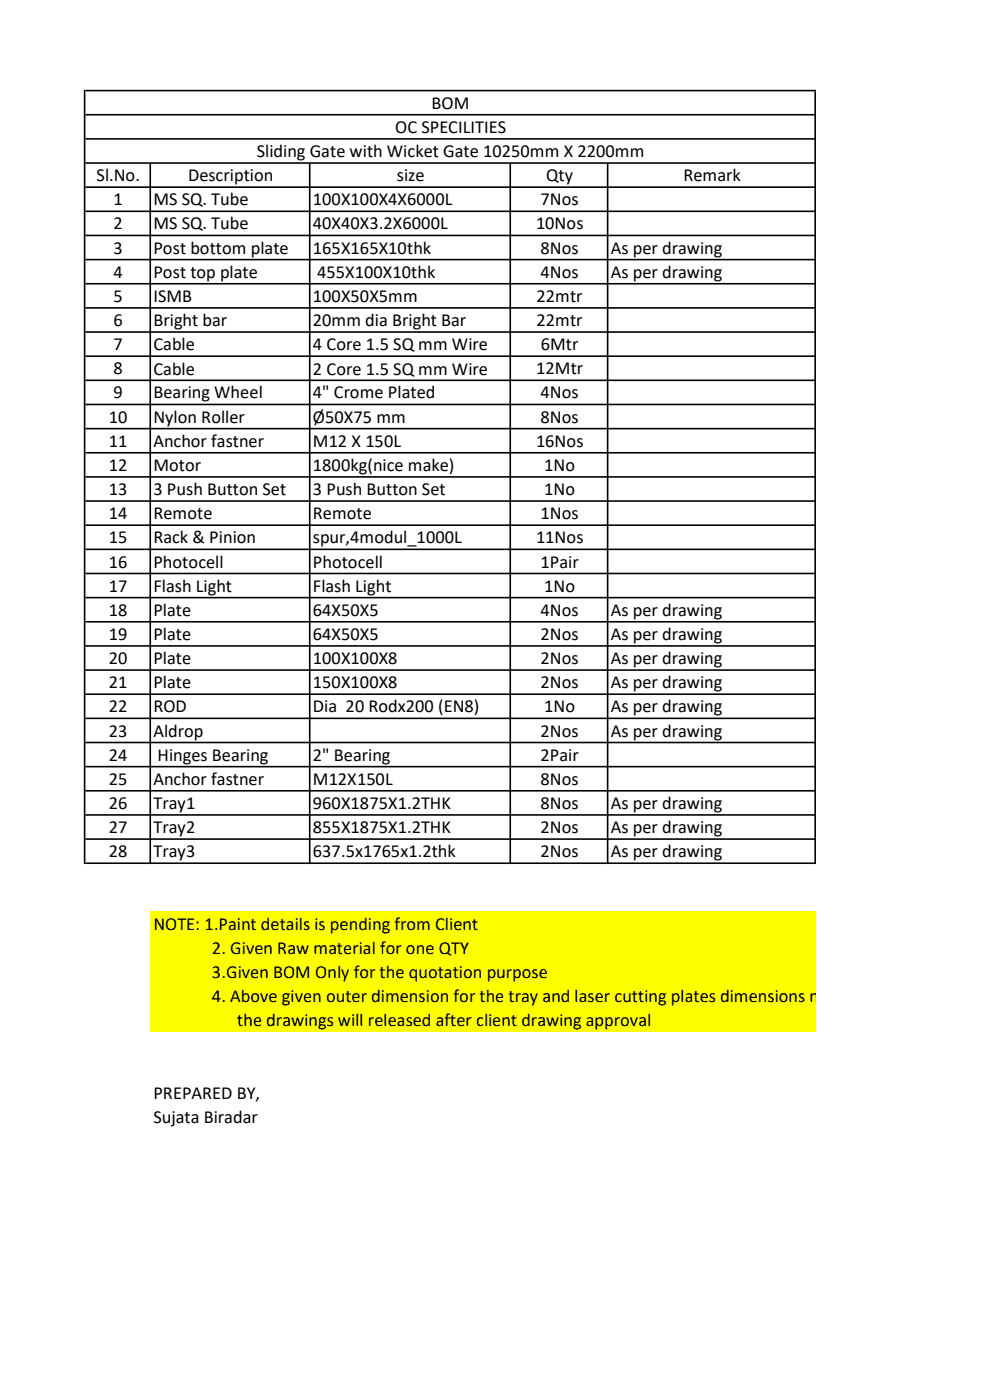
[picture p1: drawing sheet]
<svg xmlns="http://www.w3.org/2000/svg" width="210mm" height="297mm" viewBox="0 0 210 297" stroke-linecap="round" stroke-linejoin="round" font-family="sans-serif">
<defs><g id="words">
<g font-size="3.9">
<text x="91.6" y="23.1">BOM</text>
<text x="83.9" y="28.2">OC SPECILITIES</text>
<text x="54.5" y="33.3">Sliding Gate with Wicket Gate 10250mm X 2200mm</text>
<text x="20.5" y="38.5">Sl.No.</text>
<text x="39.9" y="38.5">Description</text>
<text x="84.2" y="38.5">size</text>
<text x="115.9" y="38.4">Qty</text>
<text x="145" y="38.5">Remark</text>
<text x="24.1" y="43.6">1</text>
<text x="32.6" y="43.6">MS SQ. Tube</text>
<text x="66.4" y="43.6">100X100X4X6000L</text>
<text x="114.7" y="43.6">7Nos</text>
<text x="24.1" y="48.7">2</text>
<text x="24.1" y="53.8">3</text>
<text x="32.6" y="48.7">MS SQ. Tube</text>
<text x="32.6" y="53.8">Post bottom plate</text>
<text x="66.4" y="48.7">40X40X3.2X6000L</text>
<text x="66.4" y="53.8">165X165X10thk</text>
<text x="113.7" y="48.7">10Nos</text>
<text x="114.7" y="53.8">8Nos</text>
<text x="129.6" y="53.8">As per drawing</text>
<text x="24.1" y="58.9">4</text>
<text x="32.6" y="58.9">Post top plate</text>
<text x="67.3" y="58.9">455X100X10thk</text>
<text x="114.7" y="58.9">4Nos</text>
<text x="129.6" y="58.9">As per drawing</text>
<text x="24.1" y="64.1">5</text>
<text x="32.6" y="64.1">ISMB</text>
<text x="66.4" y="64.1">100X50X5mm</text>
<text x="113.8" y="64.1">22mtr</text>
<text x="24.1" y="69.2">6</text>
<text x="32.6" y="69.2">Bright bar</text>
<text x="66.4" y="69.2">20mm dia Bright Bar</text>
<text x="113.8" y="69.2">22mtr</text>
<text x="24.1" y="74.3">7</text>
<text x="32.6" y="74.3">Cable</text>
<text x="66.4" y="74.3">4 Core 1.5 SQ mm Wire</text>
<text x="114.7" y="74.3">6Mtr</text>
<text x="24.1" y="79.4">8</text>
<text x="32.6" y="79.5">Cable</text>
<text x="66.4" y="79.5">2 Core 1.5 SQ mm Wire</text>
<text x="113.7" y="79.4">12Mtr</text>
<text x="23.1" y="89.7">10</text>
<text x="24.1" y="84.5">9</text>
<text x="32.6" y="84.5">Bearing Wheel</text>
<text x="32.6" y="89.7">Nylon Roller</text>
<text x="66.4" y="84.5">4&quot; Crome Plated</text>
<text x="66.4" y="89.7">Ø50X75 mm</text>
<text x="114.7" y="84.5">4Nos</text>
<text x="114.7" y="89.7">8Nos</text>
<text x="23.1" y="94.8">11</text>
<text x="32.6" y="94.8">Anchor fastner</text>
<text x="66.4" y="94.8">M12 X 150L</text>
<text x="113.7" y="94.8">16Nos</text>
<text x="23.1" y="99.9">12</text>
<text x="32.6" y="99.9">Motor</text>
<text x="66.4" y="99.9">1800kg(nice make)</text>
<text x="115.4" y="99.9">1No</text>
<text x="23.1" y="105">13</text>
<text x="32.6" y="105">3 Push Button Set</text>
<text x="66.4" y="105">3 Push Button Set</text>
<text x="115.4" y="105">1No</text>
<text x="23.1" y="110.2">14</text>
<text x="32.6" y="110.2">Remote</text>
<text x="66.4" y="110.2">Remote</text>
<text x="114.7" y="110.2">1Nos</text>
<text x="23.1" y="115.3">15</text>
<text x="32.6" y="115.3">Rack &amp; Pinion</text>
<text x="66.4" y="115.3">spur,4modul_1000L</text>
<text x="113.7" y="115.3">11Nos</text>
<text x="23.1" y="120.4">16</text>
<text x="23.1" y="125.5">17</text>
<text x="32.6" y="120.4">Photocell</text>
<text x="32.6" y="125.5">Flash Light</text>
<text x="66.4" y="120.4">Photocell</text>
<text x="66.4" y="125.5">Flash Light</text>
<text x="114.7" y="120.4">1Pair</text>
<text x="115.4" y="125.5">1No</text>
<text x="23.1" y="130.6">18</text>
<text x="32.6" y="130.6">Plate</text>
<text x="66.4" y="130.6">64X50X5</text>
<text x="114.7" y="130.6">4Nos</text>
<text x="129.6" y="130.6">As per drawing</text>
<text x="23.1" y="135.8">19</text>
<text x="32.6" y="135.8">Plate</text>
<text x="66.4" y="135.8">64X50X5</text>
<text x="114.7" y="135.8">2Nos</text>
<text x="129.6" y="135.8">As per drawing</text>
<text x="23.1" y="140.9">20</text>
<text x="32.6" y="140.9">Plate</text>
<text x="66.4" y="140.9">100X100X8</text>
<text x="114.7" y="140.9">2Nos</text>
<text x="129.6" y="140.9">As per drawing</text>
<text x="23.1" y="146">21</text>
<text x="32.6" y="146">Plate</text>
<text x="66.4" y="146">150X100X8</text>
<text x="114.7" y="146">2Nos</text>
<text x="129.6" y="146">As per drawing</text>
<text x="23.1" y="151.1">22</text>
<text x="32.6" y="151.1">ROD</text>
<text x="66.4" y="151.1">Dia 20 Rodx200 (EN8)</text>
<text x="115.4" y="151.1">1No</text>
<text x="129.6" y="151.1">As per drawing</text>
<text x="23.1" y="156.3">23</text>
<text x="23.1" y="161.4">24</text>
<text x="32.6" y="156.3">Aldrop</text>
<text x="33.4" y="161.4">Hinges Bearing</text>
<text x="66.4" y="161.4">2&quot; Bearing</text>
<text x="114.7" y="156.3">2Nos</text>
<text x="114.7" y="161.4">2Pair</text>
<text x="129.6" y="156.3">As per drawing</text>
<text x="23.1" y="166.5">25</text>
<text x="32.6" y="166.5">Anchor fastner</text>
<text x="66.4" y="166.5">M12X150L</text>
<text x="114.7" y="166.5">8Nos</text>
<text x="23.1" y="171.6">26</text>
<text x="32.6" y="171.6">Tray1</text>
<text x="66.4" y="171.6">960X1875X1.2THK</text>
<text x="114.7" y="171.6">8Nos</text>
<text x="129.6" y="171.6">As per drawing</text>
<text x="23.1" y="176.7">27</text>
<text x="32.6" y="176.7">Tray2</text>
<text x="66.4" y="176.7">855X1875X1.2THK</text>
<text x="114.7" y="176.7">2Nos</text>
<text x="129.6" y="176.7">As per drawing</text>
<text x="23.1" y="181.9">28</text>
<text x="32.6" y="181.9">Tray3</text>
<text x="66.4" y="181.9">637.5x1765x1.2thk</text>
<text x="114.7" y="181.9">2Nos</text>
<text x="129.6" y="181.9">As per drawing</text>
<text x="32.6" y="197.2">NOTE: 1.Paint details is pending from Client</text>
<text x="45" y="202.4">2. Given Raw material for one QTY</text>
<text x="45" y="207.5">3.Given BOM Only for the quotation purpose</text>
<text x="45" y="212.6">4. Above given outer dimension for the tray and laser cutting plates dimensions may vary kindly refere</text>
<text x="50.3" y="217.7">the drawings will released after client drawing approval</text>
<text x="32.6" y="233.1">PREPARED BY,</text>
<text x="32.6" y="238.2">Sujata Biradar</text>
</g>
</g></defs>
<path d="M31.9 193.4h141.1v25.6h-141.1z" fill="#ff0"/>
<g fill="#000">
<path d="M17.8 19h.3v164.3h-.3zM172.8 19.4h.3v163.9h-.3zM31.7 34.8h.3v148.5h-.3zM65.5 34.8h.4v148.5h-.4zM108.1 34.8h.3v148.5h-.3zM128.7 34.8h.4v148.5h-.4z" fill-rule="evenodd"/>
<path d="M18.1 19h155v.4h-155zM18.1 24.2h155v.3h-155zM18.1 29.3h155v.3h-155zM18.1 34.4h155v.4h-155zM18.1 39.5h155v.4h-155zM18.1 44.7h155v.3h-155zM18.1 49.8h155v.3h-155zM18.1 54.9h155v.3h-155zM18.1 60h155v.4h-155zM18.1 65.2h155v.3h-155zM18.1 70.3h155v.3h-155zM18.1 75.4h155v.3h-155zM18.1 80.5h155v.4h-155zM18.1 85.6h155v.4h-155zM18.1 90.8h155v.3h-155zM18.1 95.9h155v.3h-155zM18.1 101h155v.3h-155zM18.1 106.1h155v.4h-155zM18.1 111.3h155v.3h-155zM18.1 116.4h155v.3h-155zM18.1 121.5h155v.3h-155zM18.1 126.6h155v.4h-155zM18.1 131.7h155v.4h-155zM18.1 136.9h155v.3h-155zM18.1 142h155v.3h-155zM18.1 147.1h155v.3h-155zM18.1 152.2h155v.4h-155zM18.1 157.4h155v.3h-155zM18.1 162.5h155v.3h-155zM18.1 167.6h155v.3h-155zM18.1 172.7h155v.4h-155zM18.1 177.8h155v.4h-155zM18.1 183h155v.3h-155z" fill-rule="evenodd"/>
</g>
<use href="#words"/>
</svg>
